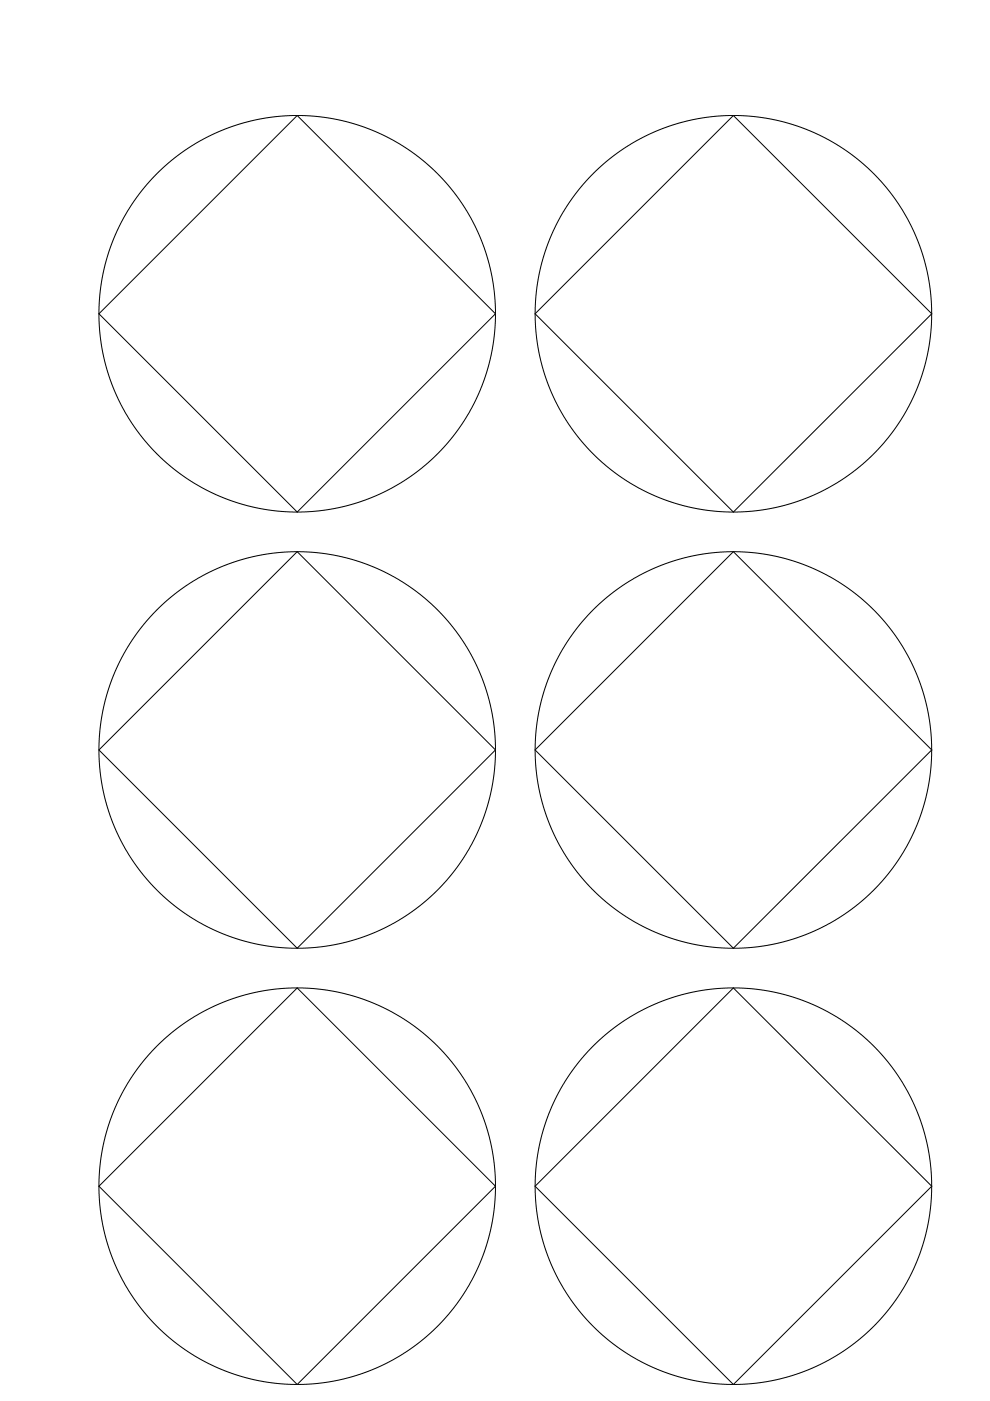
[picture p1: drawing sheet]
<svg xmlns="http://www.w3.org/2000/svg" width="210mm" height="297mm" viewBox="0 0 210 297" stroke-linecap="round" stroke-linejoin="round" font-family="sans-serif">
<g fill="none" stroke="#000" stroke-width=".21">
<path d="M155.5 24.5l42 42-42 42.1-42-42.1zM21 66.5l42-42 42.1 42-42.1 42.1zM21 159l42-42 42.1 42-42.1 42zM113.5 159l42-42 42 42-42 42zM21 251.5l42-42 42.1 42-42.1 42zM113.5 251.5l42-42 42 42-42 42z"/>
<circle cx="63" cy="66.5" r="42"/>
<circle cx="155.5" cy="66.5" r="42"/>
<circle cx="63" cy="159" r="42"/>
<circle cx="155.5" cy="159" r="42"/>
<circle cx="63" cy="251.5" r="42"/>
<circle cx="155.5" cy="251.5" r="42"/>
</g>
</svg>
